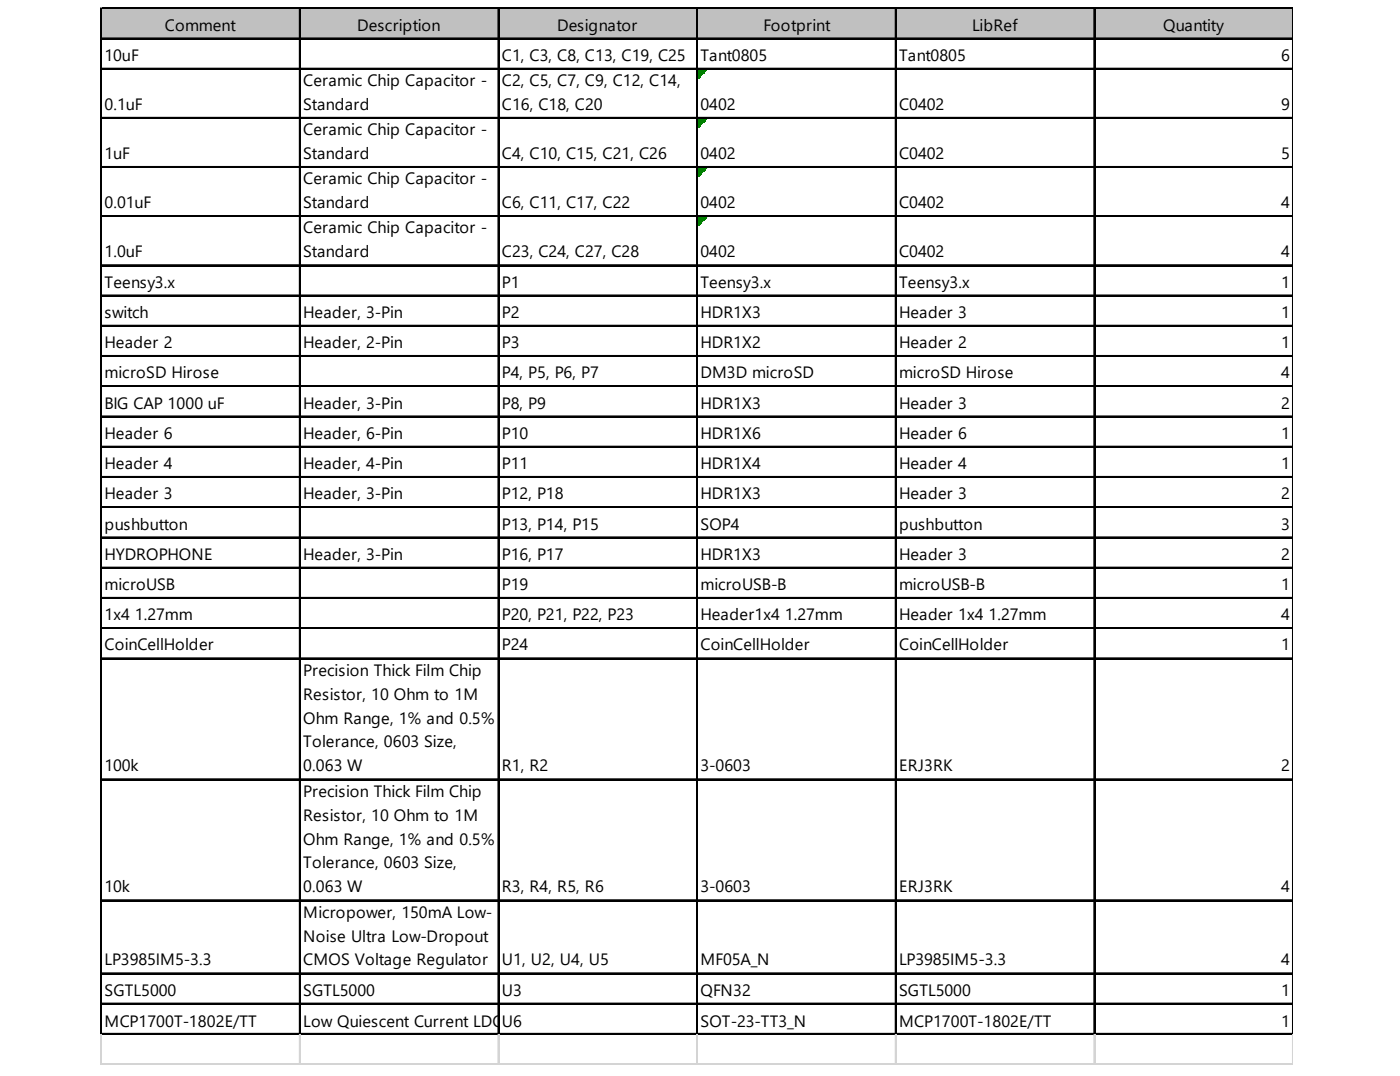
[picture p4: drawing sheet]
<svg xmlns="http://www.w3.org/2000/svg" width="271mm" height="208mm" viewBox="0 0 271 208" stroke-linecap="round" stroke-linejoin="round" font-family="sans-serif">
<defs><g id="words">
<g font-size="3.2">
<text x="31.9" y="5.9">Comment</text>
<text x="69.1" y="5.9">Description</text>
<text x="107.8" y="5.9">Designator</text>
<text x="147.7" y="5.9">Footprint</text>
<text x="188.1" y="5.9">LibRef</text>
<text x="225.1" y="5.9">Quantity</text>
<text x="20.2" y="11.8">10uF</text>
<text x="97.1" y="11.8">C1, C3, C8, C13, C19, C25</text>
<text x="135.6" y="11.8">Tant0805</text>
<text x="174" y="11.8">Tant0805</text>
<text x="248" y="11.8">6</text>
<text x="58.7" y="16.6">Ceramic Chip Capacitor -</text>
<text x="97.1" y="16.6">C2, C5, C7, C9, C12, C14,</text>
<text x="20.2" y="21.3">0.1uF</text>
<text x="58.7" y="21.3">Standard</text>
<text x="97.1" y="21.3">C16, C18, C20</text>
<text x="135.6" y="21.3">0402</text>
<text x="174" y="21.3">C0402</text>
<text x="248" y="21.3">9</text>
<text x="58.7" y="26.1">Ceramic Chip Capacitor -</text>
<text x="20.2" y="30.8">1uF</text>
<text x="58.7" y="30.8">Standard</text>
<text x="58.7" y="35.6">Ceramic Chip Capacitor -</text>
<text x="97.1" y="30.8">C4, C10, C15, C21, C26</text>
<text x="135.6" y="30.8">0402</text>
<text x="174" y="30.8">C0402</text>
<text x="248" y="30.8">5</text>
<text x="20.2" y="40.3">0.01uF</text>
<text x="58.7" y="40.3">Standard</text>
<text x="97.1" y="40.3">C6, C11, C17, C22</text>
<text x="135.6" y="40.3">0402</text>
<text x="174" y="40.3">C0402</text>
<text x="248" y="40.3">4</text>
<text x="58.7" y="45.1">Ceramic Chip Capacitor -</text>
<text x="20.2" y="49.8">1.0uF</text>
<text x="58.7" y="49.8">Standard</text>
<text x="97.1" y="49.8">C23, C24, C27, C28</text>
<text x="135.6" y="49.8">0402</text>
<text x="174" y="49.8">C0402</text>
<text x="248" y="49.8">4</text>
<text x="20.2" y="55.6">Teensy3.x</text>
<text x="97.1" y="55.6">P1</text>
<text x="135.6" y="55.6">Teensy3.x</text>
<text x="174" y="55.6">Teensy3.x</text>
<text x="248" y="55.6">1</text>
<text x="20.2" y="61.5">switch</text>
<text x="58.7" y="61.5">Header, 3-Pin</text>
<text x="97.1" y="61.5">P2</text>
<text x="135.6" y="61.5">HDR1X3</text>
<text x="174" y="61.5">Header 3</text>
<text x="248" y="61.5">1</text>
<text x="20.2" y="67.3">Header 2</text>
<text x="58.7" y="67.3">Header, 2-Pin</text>
<text x="97.1" y="67.3">P3</text>
<text x="135.6" y="67.3">HDR1X2</text>
<text x="174" y="67.3">Header 2</text>
<text x="248" y="67.3">1</text>
<text x="20.2" y="73.2">microSD Hirose</text>
<text x="97.1" y="73.2">P4, P5, P6, P7</text>
<text x="135.6" y="73.2">DM3D microSD</text>
<text x="174" y="73.2">microSD Hirose</text>
<text x="248" y="73.2">4</text>
<text x="20.2" y="79">BIG CAP 1000 uF</text>
<text x="58.7" y="79">Header, 3-Pin</text>
<text x="97.1" y="79">P8, P9</text>
<text x="135.6" y="79">HDR1X3</text>
<text x="174" y="79">Header 3</text>
<text x="248" y="79">2</text>
<text x="20.2" y="84.9">Header 6</text>
<text x="58.7" y="84.9">Header, 6-Pin</text>
<text x="97.1" y="84.9">P10</text>
<text x="135.6" y="84.9">HDR1X6</text>
<text x="174" y="84.9">Header 6</text>
<text x="248" y="84.9">1</text>
<text x="20.2" y="90.7">Header 4</text>
<text x="58.7" y="90.7">Header, 4-Pin</text>
<text x="97.1" y="90.7">P11</text>
<text x="135.6" y="90.7">HDR1X4</text>
<text x="174" y="90.7">Header 4</text>
<text x="248" y="90.7">1</text>
<text x="20.2" y="96.6">Header 3</text>
<text x="58.7" y="96.6">Header, 3-Pin</text>
<text x="97.1" y="96.6">P12, P18</text>
<text x="135.6" y="96.6">HDR1X3</text>
<text x="174" y="96.6">Header 3</text>
<text x="248" y="96.6">2</text>
<text x="20.2" y="102.4">pushbutton</text>
<text x="97.1" y="102.4">P13, P14, P15</text>
<text x="135.6" y="102.4">SOP4</text>
<text x="174" y="102.4">pushbutton</text>
<text x="248" y="102.4">3</text>
<text x="20.2" y="108.3">HYDROPHONE</text>
<text x="58.7" y="108.3">Header, 3-Pin</text>
<text x="97.1" y="108.3">P16, P17</text>
<text x="135.6" y="108.3">HDR1X3</text>
<text x="174" y="108.3">Header 3</text>
<text x="248" y="108.3">2</text>
<text x="20.2" y="114.1">microUSB</text>
<text x="20.2" y="120">1x4 1.27mm</text>
<text x="97.1" y="114.1">P19</text>
<text x="97.1" y="120">P20, P21, P22, P23</text>
<text x="135.6" y="114.1">microUSB-B</text>
<text x="135.6" y="120">Header1x4 1.27mm</text>
<text x="174" y="114.1">microUSB-B</text>
<text x="174" y="120">Header 1x4 1.27mm</text>
<text x="248" y="114.1">1</text>
<text x="248" y="120">4</text>
<text x="20.2" y="125.8">CoinCellHolder</text>
<text x="97.1" y="125.8">P24</text>
<text x="135.6" y="125.8">CoinCellHolder</text>
<text x="174" y="125.8">CoinCellHolder</text>
<text x="248" y="125.8">1</text>
<text x="58.7" y="130.7">Precision Thick Film Chip</text>
<text x="58.7" y="135.3">Resistor, 10 Ohm to 1M</text>
<text x="58.7" y="140">Ohm Range, 1% and 0.5%</text>
<text x="20.2" y="149.2">100k</text>
<text x="58.7" y="144.6">Tolerance, 0603 Size,</text>
<text x="58.7" y="149.2">0.063 W</text>
<text x="97.1" y="149.2">R1, R2</text>
<text x="135.6" y="149.2">3-0603</text>
<text x="174" y="149.2">ERJ3RK</text>
<text x="248" y="149.2">2</text>
<text x="58.7" y="154.1">Precision Thick Film Chip</text>
<text x="58.7" y="158.7">Resistor, 10 Ohm to 1M</text>
<text x="58.7" y="163.4">Ohm Range, 1% and 0.5%</text>
<text x="58.7" y="168">Tolerance, 0603 Size,</text>
<text x="20.2" y="172.6">10k</text>
<text x="58.7" y="172.6">0.063 W</text>
<text x="97.1" y="172.6">R3, R4, R5, R6</text>
<text x="135.6" y="172.6">3-0603</text>
<text x="174" y="172.6">ERJ3RK</text>
<text x="248" y="172.6">4</text>
<text x="58.7" y="177.5">Micropower, 150mA Low-</text>
<text x="58.7" y="182.1">Noise Ultra Low-Dropout</text>
<text x="20.2" y="186.8">LP3985IM5-3.3</text>
<text x="58.7" y="186.8">CMOS Voltage Regulator</text>
<text x="97.1" y="186.8">U1, U2, U4, U5</text>
<text x="135.6" y="186.8">MF05A_N</text>
<text x="174" y="186.8">LP3985IM5-3.3</text>
<text x="248" y="186.8">4</text>
<text x="20.2" y="192.6">SGTL5000</text>
<text x="58.7" y="192.6">SGTL5000</text>
<text x="97.1" y="192.6">U3</text>
<text x="135.6" y="192.6">QFN32</text>
<text x="174" y="192.6">SGTL5000</text>
<text x="248" y="192.6">1</text>
<text x="20.2" y="198.7">MCP1700T-1802E/TT</text>
<text x="58.7" y="198.7">Low Quiescent Current LDOU6</text>
<text x="97.7" y="198.7">, 3-Pin SOT-23, Extended T</text>
<text x="135.5" y="198.7">emperature, Tape and Ree</text>
<text x="135.6" y="198.7">SOT-23-TT3_N</text>
<text x="173.5" y="198.7">l</text>
<text x="174" y="198.7">MCP1700T-1802E/TT</text>
<text x="248" y="198.7">1</text>
</g>
</g></defs>
<path d="M19.7 1.7h230.6v5.9h-230.6z" fill="#c0c0c0"/>
<path d="M135.1 13.5h1.7" fill="none" stroke="#008000" stroke-width=".24"/>
<path d="M135.1 13.5h1.7v.2h-1.7z" fill="#008000"/>
<path d="M135.1 13.7h1.4" fill="none" stroke="#008000" stroke-width=".24"/>
<path d="M135.1 13.7h1.4v.2h-1.4z" fill="#008000"/>
<path d="M135.1 13.9h1.2" fill="none" stroke="#008000" stroke-width=".24"/>
<path d="M135.1 13.9h1.2v.3h-1.2z" fill="#008000"/>
<path d="M135.1 14.2h.9" fill="none" stroke="#008000" stroke-width=".24"/>
<path d="M135.1 14.2h.9v.2h-.9z" fill="#008000"/>
<path d="M135.1 14.4h.7" fill="none" stroke="#008000" stroke-width=".24"/>
<path d="M135.1 14.4h.7v.3h-.7z" fill="#008000"/>
<path d="M135.1 14.7h.5" fill="none" stroke="#008000" stroke-width=".24"/>
<path d="M135.1 14.7h.5v.2h-.5z" fill="#008000"/>
<path d="M135.1 14.9h.2" fill="none" stroke="#008000" stroke-width=".24"/>
<path d="M135.1 14.9h.2v.3h-.2z" fill="#008000"/>
<path d="M135.1 23h1.7" fill="none" stroke="#008000" stroke-width=".24"/>
<path d="M135.1 23h1.7v.2h-1.7z" fill="#008000"/>
<path d="M135.1 23.2h1.4" fill="none" stroke="#008000" stroke-width=".24"/>
<path d="M135.1 23.2h1.4v.3h-1.4z" fill="#008000"/>
<path d="M135.1 23.5h1.2" fill="none" stroke="#008000" stroke-width=".24"/>
<path d="M135.1 23.5h1.2v.2h-1.2z" fill="#008000"/>
<path d="M135.1 23.7h.9" fill="none" stroke="#008000" stroke-width=".24"/>
<path d="M135.1 23.7h.9v.2h-.9z" fill="#008000"/>
<path d="M135.1 23.9h.7" fill="none" stroke="#008000" stroke-width=".24"/>
<path d="M135.1 23.9h.7v.3h-.7z" fill="#008000"/>
<path d="M135.1 24.2h.5" fill="none" stroke="#008000" stroke-width=".24"/>
<path d="M135.1 24.2h.5v.2h-.5z" fill="#008000"/>
<path d="M135.1 24.4h.2" fill="none" stroke="#008000" stroke-width=".24"/>
<path d="M135.1 24.4h.2v.3h-.2z" fill="#008000"/>
<path d="M135.1 32.5h1.7" fill="none" stroke="#008000" stroke-width=".24"/>
<path d="M135.1 32.5h1.7v.2h-1.7z" fill="#008000"/>
<path d="M135.1 32.7h1.4" fill="none" stroke="#008000" stroke-width=".24"/>
<path d="M135.1 32.7h1.4v.3h-1.4z" fill="#008000"/>
<path d="M135.1 33h1.2" fill="none" stroke="#008000" stroke-width=".24"/>
<path d="M135.1 33h1.2v.2h-1.2z" fill="#008000"/>
<path d="M135.1 33.2h.9" fill="none" stroke="#008000" stroke-width=".24"/>
<path d="M135.1 33.2h.9v.2h-.9z" fill="#008000"/>
<path d="M135.1 33.4h.7" fill="none" stroke="#008000" stroke-width=".24"/>
<path d="M135.1 33.4h.7v.3h-.7z" fill="#008000"/>
<path d="M135.1 33.7h.5" fill="none" stroke="#008000" stroke-width=".24"/>
<path d="M135.1 33.7h.5v.2h-.5z" fill="#008000"/>
<path d="M135.1 33.9h.2" fill="none" stroke="#008000" stroke-width=".24"/>
<path d="M135.1 33.9h.2v.3h-.2z" fill="#008000"/>
<path d="M135.1 42h1.7" fill="none" stroke="#008000" stroke-width=".24"/>
<path d="M135.1 42h1.7v.2h-1.7z" fill="#008000"/>
<path d="M135.1 42.2h1.4" fill="none" stroke="#008000" stroke-width=".24"/>
<path d="M135.1 42.2h1.4v.3h-1.4z" fill="#008000"/>
<path d="M135.1 42.5h1.2" fill="none" stroke="#008000" stroke-width=".24"/>
<path d="M135.1 42.5h1.2v.2h-1.2z" fill="#008000"/>
<path d="M135.1 42.7h.9" fill="none" stroke="#008000" stroke-width=".24"/>
<path d="M135.1 42.7h.9v.2h-.9z" fill="#008000"/>
<path d="M135.1 42.9h.7" fill="none" stroke="#008000" stroke-width=".24"/>
<path d="M135.1 42.9h.7v.3h-.7z" fill="#008000"/>
<path d="M135.1 43.2h.5" fill="none" stroke="#008000" stroke-width=".24"/>
<path d="M135.1 43.2h.5v.2h-.5z" fill="#008000"/>
<path d="M135.1 43.4h.2" fill="none" stroke="#008000" stroke-width=".24"/>
<path d="M135.1 43.4h.2v.3h-.2z" fill="#008000"/>
<g fill="none" stroke="#000" stroke-width=".24">
<path d="M19.5 1.5v198.7M19.6 1.5v198.7M19.8 1.5h230.5M19.8 1.6h230.5M19.8 7.4h230.5M19.8 7.5h230.5M19.8 13.2h230.5M19.8 13.3h230.5M58 1.8v198.4M58.1 1.8v198.4M96.4 1.8v198.4M96.5 1.8v198.4"/>
<path d="M134.8 1.8v198.4M135 1.8v198.4M173.3 1.8v198.4M173.4 1.8v198.4M211.7 1.8v198.4M211.8 1.8v198.4M250.2 1.8v198.4M19.8 22.7h230.5M19.8 22.8h230.5M19.8 32.2h230.5M19.8 32.3h230.5M19.8 41.7h230.5"/>
<path d="M19.8 41.9h230.5M19.8 51.2h230.5M19.8 51.4h230.5M19.8 57.1h230.5M19.8 57.2h230.5M19.8 62.9h230.5M19.8 63.1h230.5M19.8 68.8h230.5M19.8 68.9h230.5M19.8 74.6h230.5M19.8 74.8h230.5M19.8 80.5h230.5"/>
<path d="M19.8 80.6h230.5M19.8 86.3h230.5M19.8 86.5h230.5M19.8 92.2h230.5M19.8 92.3h230.5M19.8 98h230.5M19.8 98.2h230.5M19.8 103.9h230.5M19.8 104h230.5M19.8 109.7h230.5M19.8 109.9h230.5M19.8 115.6h230.5"/>
<path d="M19.8 115.7h230.5M19.8 121.4h230.5M19.8 121.6h230.5M19.8 127.3h230.5M19.8 127.4h230.5M19.8 150.7h230.5M19.8 150.8h230.5M19.8 174.1h230.5M19.8 174.2h230.5M19.8 188.2h230.5M19.8 188.3h230.5M19.8 194.1h230.5"/>
<path d="M19.8 194.2h230.5M19.8 199.9h230.5M19.8 200h230.5"/>
</g>
<path d="M250.2 1.8v198.4" fill="none" stroke="#000" stroke-width=".19"/>
<g fill="none" stroke="#d4d4d4" stroke-width=".24">
<path d="M19.5 200.2v5.7M19.5 205.8h230.8M19.6 200.2v5.7M58 200.2v5.7M58.1 200.2v5.7M96.4 200.2v5.7M96.5 200.2v5.7M134.8 200.2v5.7M135 200.2v5.7M173.3 200.2v5.7M173.4 200.2v5.7M211.7 200.2v5.7"/>
<path d="M211.8 200.2v5.7M250.2 200.2v5.7"/>
</g>
<path d="M19.5 205.9h230.8M250.2 200.2v5.7" fill="none" stroke="#d4d4d4" stroke-width=".19"/>
<use href="#words"/>
</svg>
